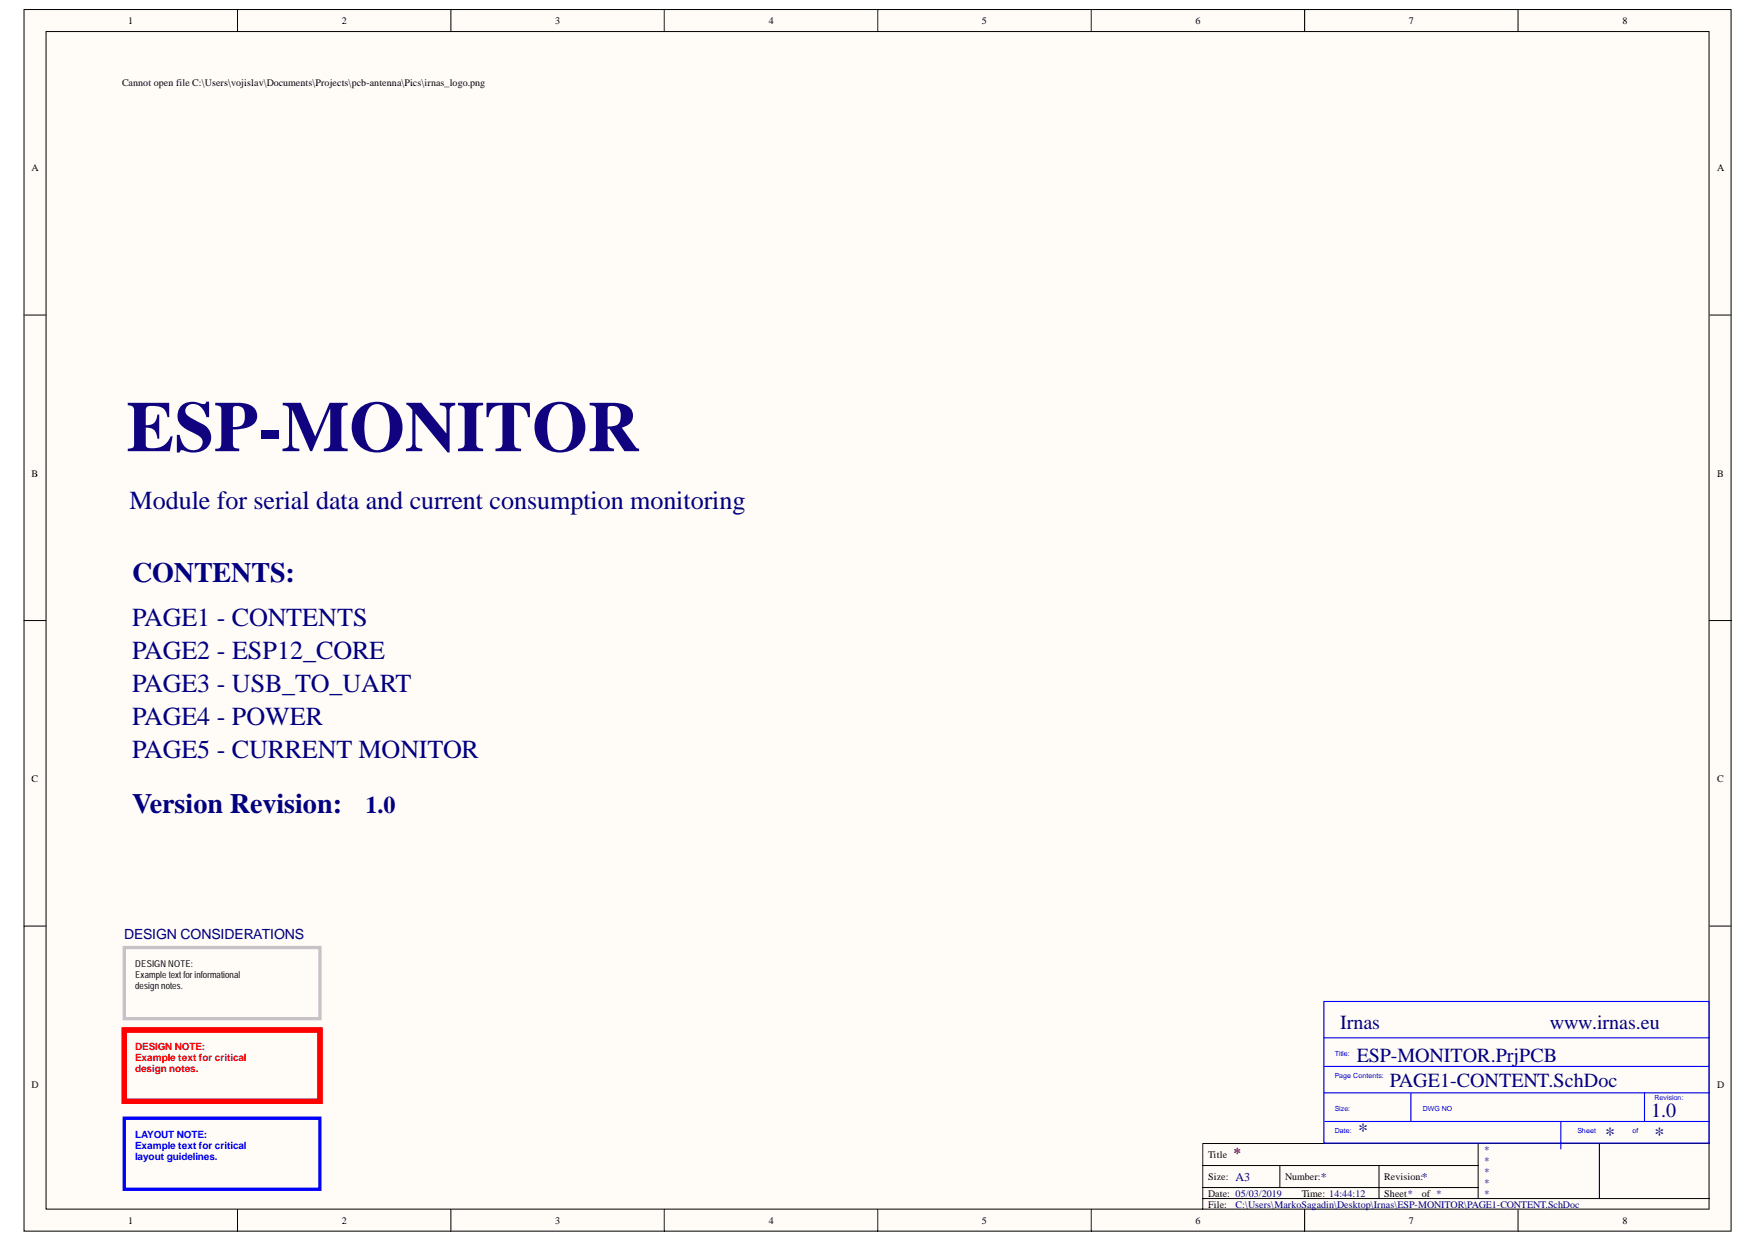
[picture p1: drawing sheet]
<svg xmlns="http://www.w3.org/2000/svg" width="297mm" height="210mm" viewBox="0 0 297 210" stroke-linecap="round" stroke-linejoin="round" font-family="sans-serif">
<defs><g id="words">
<text font-size="12.1" fill="#11037f" x="21.4" y="76.3">ESP-MONITOR</text>
<g font-size="4.7" fill="#000080">
<text x="22.3" y="98.3">CONTENTS:</text>
<text x="22.3" y="137.4">Version Revision:</text>
</g>
<g font-size="4.4" fill="#000080">
<text x="21.9" y="86.1">Module for serial data and current consumption monitoring</text>
<text x="22.3" y="105.8">PAGE1 - CONTENTS</text>
<text x="22.3" y="111.3">PAGE2 - ESP12_CORE</text>
<text x="22.3" y="116.9">PAGE3 - USB_TO_UART</text>
<text x="22.3" y="122.5">PAGE4 - POWER</text>
<text x="22.3" y="128.2">PAGE5 - CURRENT MONITOR</text>
</g>
<text font-size="4.1" fill="#000080" x="61.8" y="137.5">1.0</text>
<g font-size="3.4" fill="#000080">
<text x="226.6" y="173.9">Irnas</text>
<text x="262" y="173.9">www.irnas.eu</text>
<text x="229.4" y="179.5">ESP-MONITOR.PrjPCB</text>
<text x="235" y="183.6">PAGE1-CONTENT.SchDoc</text>
<text x="279.1" y="188.8">1.0</text>
<text x="229.6" y="192.2">*</text>
<text x="271.3" y="192.8">*</text>
<text x="279.7" y="192.8">*</text>
</g>
<text font-size="2.5" fill="#800000" x="208.6" y="195.7">*</text>
<text font-size="2.4" fill="#000080" x="21" y="158.7">DESIGN CONSIDERATIONS</text>
<g font-size="2" fill="#000080">
<text x="208.9" y="199.5">A3</text>
<text x="223.3" y="199.5">*</text>
<text x="240.4" y="199.5">*</text>
</g>
<g font-size="1.7">
<text x="21.7" y="4">1</text>
<text x="57.8" y="4">2</text>
<text x="93.8" y="4">3</text>
<text x="130" y="4">4</text>
<text x="166" y="4">5</text>
<text x="202.1" y="4">6</text>
<text x="238.2" y="4">7</text>
<text x="274.3" y="4">8</text>
<text x="20.6" y="14.6">Cannot open file C:\Users\vojislav\Documents\Projects\pcb-antenna\Pics\irnas_logo.png</text>
<text x="5.3" y="28.9">A</text>
<text x="290.3" y="28.9">A</text>
<text x="5.3" y="80.6">B</text>
<text x="290.3" y="80.6">B</text>
<text x="5.3" y="132.2">C</text>
<text x="290.3" y="132.2">C</text>
<text x="5.3" y="183.8">D</text>
<text x="290.3" y="183.8">D</text>
<text x="204.2" y="195.7">Title</text>
<text x="204.2" y="199.4">Size:</text>
<text x="204.2" y="202.2">Date: 05/03/2019</text>
<text x="217.3" y="199.4">Number:</text>
<text x="220.1" y="202.2">Time: 14:44:12</text>
<text x="234" y="199.4">Revision:</text>
<text x="234" y="202.2">Sheet*</text>
<text x="240.4" y="202.2">of *</text>
<text x="21.7" y="206.9">1</text>
<text x="57.8" y="206.9">2</text>
<text x="93.8" y="206.9">3</text>
<text x="130" y="206.9">4</text>
<text x="166" y="206.9">5</text>
<text x="202.1" y="206.9">6</text>
<text x="204.2" y="204.1">File:</text>
<text x="238.2" y="206.9">7</text>
<text x="274.3" y="206.9">8</text>
</g>
<g font-size="1.7" fill="#f00">
<text x="22.8" y="177.5">DESIGN NOTE:</text>
<text x="22.8" y="179.3">Example text for critical</text>
<text x="22.8" y="181.2">design notes.</text>
</g>
<g font-size="1.7" fill="#00f">
<text x="22.8" y="192.3">LAYOUT NOTE:</text>
<text x="22.8" y="194.2">Example text for critical</text>
<text x="22.8" y="196.1">layout guidelines.</text>
</g>
<g font-size="1.7" fill="#000080">
<text x="250.9" y="194.8">*</text>
<text x="250.9" y="196.6">*</text>
<text x="250.9" y="198.5">*</text>
<text x="250.9" y="200.4">*</text>
<text x="250.9" y="202.2">*</text>
<text x="208.9" y="204.1">C:\Users\MarkoSagadin\Desktop\Irnas\ESP-MONITOR\PAGE1-CONTENT.SchDoc</text>
</g>
<g font-size="1.6">
<text x="22.8" y="163.5">DESIGN NOTE:</text>
<text x="22.8" y="165.4">Example textforinformational</text>
<text x="22.8" y="167.2">design notes.</text>
</g>
<g font-size="1.2" fill="#00f">
<text x="225.7" y="178.5">Title:</text>
<text x="225.7" y="182.2">Page Contents:</text>
<text x="279.7" y="185.9">Revision:</text>
<text x="225.7" y="187.8">Size:</text>
<text x="225.7" y="191.5">Date:</text>
<text x="240.5" y="187.8">DWG NO</text>
<text x="266.7" y="191.5">Sheet</text>
<text x="276" y="191.5">of</text>
</g>
</g></defs>
<g fill="#fffcf8" stroke="#000" stroke-width=".17">
<path d="M4.1 1.6h288.6v206.5h-288.6z"/>
<path d="M7.8 5.3h281.1v199h-281.1z"/>
</g>
<g fill="none" stroke="#000" stroke-width=".17">
<path d="M40.2 1.6v3.7M76.2 1.6v3.7M112.3 1.6v3.7M148.4 1.6v3.7M184.5 1.6v3.7M220.6 1.6v3.7M256.6 1.6v3.7M4.1 53.2h3.7M289 53.2h3.7M4.1 104.9h3.7M289 104.9h3.7M4.1 156.5h3.7"/>
<path d="M289 156.5h3.7M203.3 197h46.6M216.4 197v3.7M233.1 197v5.6M249.9 193.3v9.3M270.4 193.3h-67.1v11.1M289 193.3h-18.6v9.3M40.2 204.4v3.7M76.2 204.4v3.7M112.3 204.4v3.7M148.4 204.4v3.7M184.5 204.4v3.7"/>
<path d="M203.3 202.6h85.7M203.3 200.7h46.6M220.6 204.4v3.7M256.6 204.4v3.7"/>
</g>
<path d="M21 160.1h33.1v12.1h-33.1z" fill="none" stroke="#c6c3c6" stroke-width=".56"/>
<path d="M21 174.1h33.1v12h-33.1z" fill="none" stroke="#f00" stroke-width=".93"/>
<path d="M21 189h33.1v12h-33.1z" fill="none" stroke="#00f" stroke-width=".56"/>
<path d="M223.8 169.3h65.1v23.9h-65.1zM223.8 175.4h65.2M223.8 180.2h65M223.8 184.7h65.2M224 189.5h65M238.5 184.7v4.8M263.9 189.5v4.7M278 184.7v4.8" fill="none" stroke="#00f" stroke-width=".19"/>
<use href="#words"/>
</svg>
